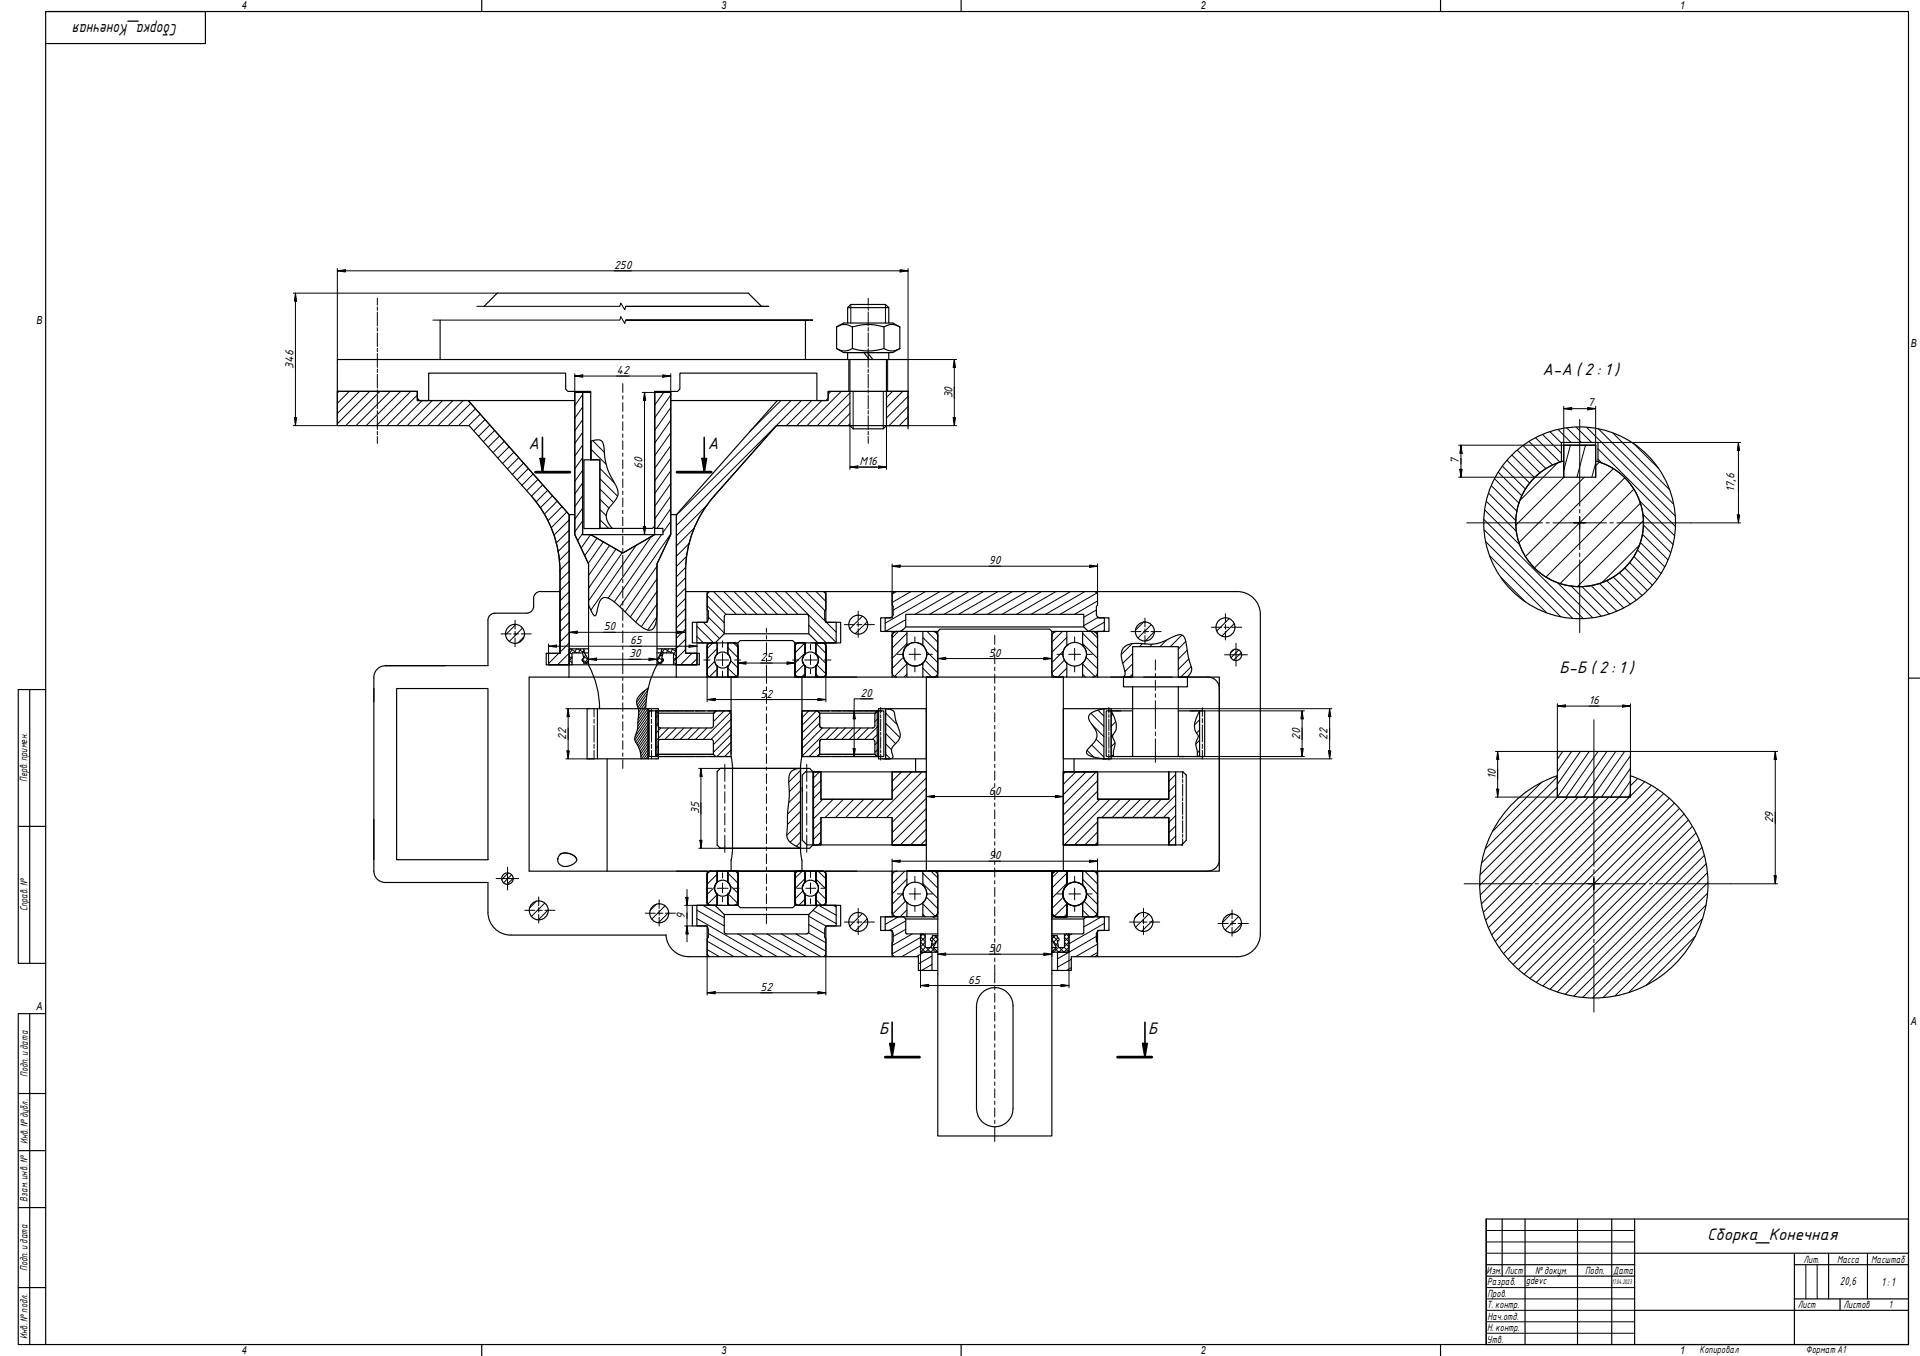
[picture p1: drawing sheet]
<svg xmlns="http://www.w3.org/2000/svg" width="841mm" height="594mm" viewBox="0 0 841 594" stroke-linecap="round" stroke-linejoin="round" font-family="sans-serif">
<defs><g id="words">
<g font-size="7">
<text x="77.7" y="10.3" transform="rotate(180 77.7 10.3)">Сборка_Конечная</text>
<text x="675.6" y="164.1">A-A (2 : 1)</text>
<text x="231.5" y="196.6">A</text>
<text x="310" y="196.6">A</text>
<text x="683.1" y="295.1">Б-Б (2 : 1)</text>
<text x="385.1" y="452.9">Б</text>
<text x="503" y="452.9">Б</text>
<text x="747.8" y="543.3">Сборка_Конечная</text>
</g>
<g font-size="4.9">
<text x="269" y="117.8">250</text>
<text x="128.6" y="161.5" transform="rotate(-90 128.6 161.5)">346</text>
<text x="270.1" y="163.9">42</text>
<text x="417.2" y="174.5" transform="rotate(-90 417.2 174.5)">30</text>
<text x="695.6" y="178.1">7</text>
<text x="376.4" y="203.7">M16</text>
<text x="639" y="203.4" transform="rotate(-90 639 203.4)">7</text>
<text x="281.4" y="205.6" transform="rotate(-90 281.4 205.6)">60</text>
<text x="759.7" y="215.6" transform="rotate(-90 759.7 215.6)">17,6</text>
<text x="433.2" y="247.2">90</text>
<text x="264.5" y="276.1">50</text>
<text x="276" y="282.2">65</text>
<text x="433.2" y="287.6">5</text>
<text x="435.7" y="287.6">0</text>
<text x="275.5" y="288">30</text>
<text x="333.2" y="289.6">25</text>
<text x="333.2" y="305.6">5</text>
<text x="335.7" y="305.6">2</text>
<text x="376.9" y="305.3">20</text>
<text x="696" y="308.5">16</text>
<text x="248" y="324" transform="rotate(-90 248 324)">22</text>
<text x="569.5" y="324" transform="rotate(-90 569.5 324)">20</text>
<text x="581.5" y="324" transform="rotate(-90 581.5 324)">22</text>
<text x="655.2" y="341.4" transform="rotate(-90 655.2 341.4)">10</text>
<text x="433.2" y="348.1">6</text>
<text x="435.7" y="348.1">0</text>
<text x="306.2" y="356.7" transform="rotate(-90 306.2 356.7)">35</text>
<text x="776.7" y="360.8" transform="rotate(-90 776.7 360.8)">29</text>
<text x="433.2" y="376.5">90</text>
<text x="300" y="402.4" transform="rotate(-90 300 402.4)">9</text>
<text x="433.2" y="417.2">5</text>
<text x="435.7" y="417.2">0</text>
<text x="424.1" y="430.9">65</text>
<text x="333.2" y="434.1">52</text>
<text x="805.9" y="563">20,6</text>
<text x="824.2" y="563.2">1: 1</text>
</g>
<g font-size="4.8">
<text x="106" y="4.1">4</text>
<text x="316" y="4.1">3</text>
<text x="526" y="4.1">2</text>
<text x="736" y="4.1">1</text>
<text x="16" y="142.1">B</text>
<text x="837" y="152.1">B</text>
<text x="16" y="442.6">A</text>
<text x="837" y="449.1">A</text>
<text x="106" y="593.1">4</text>
<text x="316" y="593.1">3</text>
<text x="526" y="593.1">2</text>
<text x="736" y="593.1">1</text>
</g>
<g font-size="4.4">
<text x="11.9" y="342.7" transform="rotate(-90 11.9 342.7)">Перв. примен.</text>
<text x="12" y="399.2" transform="rotate(-90 12 399.2)">Справ. №</text>
<text x="12.2" y="471.8" transform="rotate(-90 12.2 471.8)">Подп. идата</text>
<text x="12.2" y="501.3" transform="rotate(-90 12.2 501.3)">Инв. №дубл.</text>
<text x="12" y="526.5" transform="rotate(-90 12 526.5)">Взам. инв. №</text>
<text x="12.1" y="556.8" transform="rotate(-90 12.1 556.8)">Подп. идата</text>
<text x="790" y="553.2">Лит.</text>
<text x="804.7" y="553.1">Масса</text>
<text x="819.7" y="553.1">Масштаб</text>
<text x="651.1" y="558.1">Изм.</text>
<text x="651.4" y="563.2">Разраб.</text>
<text x="659.2" y="558.1">Лист</text>
<text x="668.4" y="562.7">gdevc</text>
<text x="672.5" y="558">№докум.</text>
<text x="694.4" y="558.2">Подп.</text>
<text x="706.6" y="558.2">Дата</text>
<text x="651.6" y="568.1">Пров.</text>
<text x="651.3" y="573.2">Т. контр.</text>
<text x="787.5" y="573.2">Лист</text>
<text x="807.5" y="573.2">Листов</text>
<text x="827.3" y="573.1">1</text>
<text x="651.5" y="578.1">Нач.отд.</text>
<text x="12.1" y="586.5" transform="rotate(-90 12.1 586.5)">Инв. №подл.</text>
<text x="651.4" y="583.2">Н. контр.</text>
<text x="651.3" y="588.2">Утв.</text>
<text x="744.5" y="592.8">Копировал</text>
<text x="791" y="592.7">Формат A1</text>
</g>
<text font-size="2.8" x="706" y="562.6">17.04.2023</text>
</g></defs>
<g fill="none" stroke="#000" stroke-width=".44">
<path d="M148.5 171.5l-.7 .7M153 171.5l-5.2 5.2M157.5 171.5l-9.7 9.6M161.9 171.5l-14.1 14.1M166.4 171.5l-15 15M170.9 171.5l-14.9 15M175.5 171.5l-15.1 15M179.9 171.5l-15 15M182.8 173.1l-13.4 13.4M184.9 175.5l-11 11M189.4 175.5l-11 11M193.9 175.5l-11 11"/>
<path d="M198.4 175.5l-11 11M202.9 175.5l-11.1 11M206.2 176.7l-9.9 9.8M208.3 179l-7.4 7.5M252 171.9l-.2 .3M255.2 172.8l-3.4 4.9M255.2 178.3l-3.4 4.9M286.8 171.9v.1M290.7 171.9l-3.9 5.6M293.8 173.1l-7 9.9M293.8 178.6l-7 10M342.1 175.5l-13.7 13.6"/>
<path d="M346.5 175.5l-50.2 50.2M351 175.5l-54.7 54.7M355.5 175.5l-11 11M360 175.5l-11 11M364 171.5l-1.2 1.2M368.5 171.5l-15 15M372.3 176.7l-9.8 9.8M372.3 172.2l-14.3 14.3M391 171.5l-2.7 2.7M395.4 171.5l-7.1 7.1M397.8 173.6l-9.5 9.5M397.8 178.1l-8.4 8.4"/>
<path d="M210.4 181.5l-5.1 5M212.5 183.8l-5 5M214.6 186.2l-5 5M216.7 188.6l-5 4.9M218.8 191l-4.9 4.9M220.9 193.3l-4.9 5M223 195.7l-4.9 5M225.1 198.1l-4.9 4.9M255.2 183.9l-3.4 4.9M255.2 189.5l-3.4 4.8M255.2 195l-3.4 4.8M258.8 196.7l6.7 6.7"/>
<path d="M259.7 193.1l5 5.1M293.8 184.1l-7 10.1M293.8 189.6l-7 10.1M293.8 195.2l-7 10M372.3 185.6l-.8 .9M372.3 181.1l-5.3 5.4M397.8 182.6l-3.9 3.9M662.3 199.4l9.8 9.9M664.6 197.2l10 10M667.1 195.2l10.1 10.1M669.8 193.5l10.3 10.2M672.7 191.8l10.6 10.7"/>
<path d="M675.7 190.3l8.3 8.3M678.9 189.1l5.1 5.1M682.5 188.2l5.6 5.6M686.3 187.5l6.4 6.3M687.9 195l-2.9 11.1M690.4 187.2l6.8 6.6M694.5 195l-3.7 14.1M695 187.2l38.8 38.8M700 196.6l33.9 34M700.2 187.9l32.8 32.9M706.5 189.7l24.9 24.9M715.7 194.5l10.7 10.6"/>
<path d="M227.2 200.5l-5 5M229.4 202.9l-5 4.9M231.5 205.3l-5 4.9M233.6 207.6l-5 5M235.6 210l-4.9 5M237.7 212.4l-4.9 5M239.9 214.8l-5.1 5.1M242 217.2l-5.3 5.3M244.1 219.6l-5.7 5.6M255.2 200.5l-3.4 4.9M255.2 206l-3.4 4.9M255.2 211.6l-3.4 4.8"/>
<path d="M255.2 217.1l-3.4 4.9M258.8 201.2l.3 .3M262.8 218.7l3.9 3.9M262.8 214.2l5.9 5.9M262.8 209.7l7.7 7.7M262.8 205.2l6.3 6.4M293.8 200.8l-7 9.9M293.8 206.3l-7 10M293.8 211.8l-7 10M293.8 217.3l-7 10.1M651.1 219.6l13.2 13.2M652.1 216.1l11.9 12"/>
<path d="M653.3 212.8l11.2 11.2M654.7 209.8l10.7 10.6M656.3 206.9l10.3 10.3M658.1 204.3l10.1 10M660.1 201.7l10 10M682.2 202.9l-16.5 16.5M685 209.1l-21 21M694 209.1l-28.6 28.6M698.9 202.9l-1.6 6.2M700 201.1l1.7 1.8M700.6 202.5l-1.7 1.6M706.7 205.3l-38.5 38.5"/>
<path d="M711.7 209.3l-39.6 39.5M715.7 214.3l-38.5 38.5M718.1 219.4l15.5 15.3M246.2 222l-6.2 6.1M248.3 224.3l-6.9 6.9M249.3 236.8l-4.8 4.8M249.3 232.3l-5.7 5.6M249.3 227.8l-6.7 6.7M255.2 222.7l-3.4 4.8M255.2 228.2l-3.4 4.8M255.2 233.7l-2.2 3.1M258.7 234.2l-4.1 5.9"/>
<path d="M261.5 235.8l-5.4 7.7M262.8 227.7l3.8 3.8M262.8 223.2l2.8 2.8M264.3 237.4l-6.6 9.4M267 239l-9.2 13.1M278.7 238.9l-19.9 28.4M285.2 235.1l-18.8 26.9M289.8 234.2l-20.8 29.6M293.8 222.9l-6 8.6M293.8 228.4l-3.4 4.9M293.8 234l-22.3 31.8M301.9 238.1l-5.6 5.6"/>
<path d="M304.1 231.4l-7.8 7.8M309.6 221.4l-13.3 13.3M650 227.6l43.5 43.4M650.1 232.1l38.8 38.8M650.4 223.4l15.3 15.3M650.8 237.3l32.9 32.9M718.2 238.8l-16.5 16.5M718.6 237.7l10.6 10.7M718.6 220.4l-35.3 35.3M719.5 234.1l11.1 11.2M719.6 225.3l13.3 13.2M719.9 230l11.9 12"/>
<path d="M719.9 228.1l-29 28.9M249.3 259.2l-4 4M249.3 254.8l-4 3.9M249.3 250.3l-4 4M249.3 245.8l-4.1 4M249.3 241.3l-4.3 4.2M269.8 240.6l-12 17.1M272.5 242.2l-14.7 21M287.8 248.1l-14 20M287.8 253.6l-11.7 16.7M287.8 259.1l-9.4 13.4M300.3 257.7l-4 4"/>
<path d="M300.3 253.1l-4 4M300.4 248.6l-4.1 4.1M300.8 243.7l-4.5 4.5M312.5 259.2l10 9.9M317 259.2l10 9.9M321.5 259.2l10 9.9M326 259.2l10 9.9M330.5 259.2l10 9.9M335 259.2l10 9.9M339.5 259.2l10 9.9M344 259.2l22.3 22.3M348.4 259.2l17.9 17.8"/>
<path d="M352.9 259.2l8.5 8.4M357.4 259.2l4.4 4.3M392.7 259.2l-1.9 1.1M399 259.2l-8.2 4.7M405.4 259.2l-14.2 8.1M411.7 259.2l-24 13.8M418.1 259.2l-17.3 9.9M424.4 259.2l-17.2 9.9M430.8 259.2l-17.3 9.9M437.1 259.2l-17.2 9.9M443.5 259.2l-17.3 9.9M449.8 259.2l-17.2 9.9"/>
<path d="M456.2 259.2l-17.3 9.9M462.5 259.2l-17.2 9.9M468.9 259.2l-17.3 9.9M475.2 259.2l-17.2 9.9M480.4 259.8l-16.1 9.3M652.5 243.5l24.9 24.9M657.5 253l10.7 10.7M682.2 255.3l15.4 15.3M688.3 256.8l13.1 13.2M693 257l11.9 12M697 256.6l11.2 11.2M700.6 255.6l10.7 10.8"/>
<path d="M703.8 254.4l10.3 10.3M706.7 252.8l10.1 10.1M709.4 250.9l9.9 10.1M711.7 248.8l9.9 9.9M713.8 246.5l10 9.9M715.7 243.8l10 10.1M717.3 241l10.3 10.2M226 273.6l-4.6 4.5M228.9 275.2l-5.8 5.8M229.6 279l-2.7 2.7M249.3 277.2l-4 4M249.3 272.7l-4 4"/>
<path d="M249.3 268.3l-4 4M249.3 263.8l-4 4M287.6 270.5l-3.8 5.4M287.8 264.6l-6.9 9.9M300.3 275.6l-4 4M300.3 271.1l-4 4M300.3 266.6l-4 4.1M300.3 262.2l-4 4M305.2 278.8l2.9 2.9M305.2 274.4l7.4 7.3M308.1 272.6l7.1 7.2M309.8 265.3l7.4 7.5"/>
<path d="M309.8 260.9l8.3 8.3M310.3 270.4l6.9 6.9M354.3 273.9l7.6 7.8M377.8 270l-5.6 5.6M379.9 272.4l-5.3 5.3M393.5 276.6l-2.7 2.8M395.6 275.8l-1.5 .8M396.7 271.5l-8.9 5.1M397.3 277.4l-6.5 6.5M404.2 279.3l6.6 6.5M406.1 276.6l4.7 4.7M465.4 276.6l-4.6 4.7"/>
<path d="M467.3 279.2l-6.5 6.6M474.2 277.5l6.6 6.5M477.9 276.6l2.9 2.9M480.3 267.2l-5.6 3.2M480.8 263.3l-10.1 5.8M481.1 270.4l-6.4 3.7M483.7 276.3l-.7 .3M483.7 272.6l-6.9 4M501 272.5l-3.6 3.6M504.4 273.6l-5.9 5.9M505.7 276.8l-4.1 4M517.7 278.3l-5.1 5"/>
<path d="M538.4 271l-5.4 5.5M540.6 273.2l-5.4 5.5M244.7 286.2l-4.4 4.5M249.3 289.5l1.3 .7M249.3 287.6l1.3 .8M249.3 285.8l1.3 .7M249.3 290.7l-.6 .5M249.3 286.2l-5.1 5M249.3 281.7l-4 4M249.8 284.3l3 1.7M250.6 287.7l-1.3 2.1M250.6 290.9l-.3 .3"/>
<path d="M250.7 284.3l-1.4 2.4M252.5 284.3l-1 1.7M253 284.3l3.1 1.7M254.4 284.3l-1 1.7M255 289.1l2 1.2M255.5 287.6l2.1 1.2M255.6 288.5l-.5 .8M255.8 284.9l-.6 1.1M256.5 286.9l-.8 1.4M257.4 288.5l-1.2 2M288.4 288.2l2.1 1.2M289.1 286.8l1 .6"/>
<path d="M289.7 285.3l1.2 .7M290.3 288.6l-1.1 1.9-.8-.5M292.9 284.3l-1.1 1.7M294.1 286l-3-1.7-3.1 5.2M294.3 284.3l2 1.2M294.7 284.3l-1 1.7M295 290.2l1.3 .7M295 288.4l1.3 .7M295 286.5l1.3 .8M296.3 284.6l-1.3 2.2M296.3 287.8l-1.3 2.2M300.3 284.6l-4.1 4"/>
<path d="M300.3 280.1l-4.1 4M303.1 286.2l-5 5M305.3 288.6l-2.7 2.6M312.2 281.7l-2.4 2.4M313.1 289.8l-3.3 3.3M314.1 293.2l-3.3 3.3M314.1 284.2l-4.3 4.4M318.8 292.7l3.8 3.7M318.8 283.8l4.5 4.3M320 289.3l3.3 3.3M321.2 281.7l2.1 1.9M352.2 291.1l-4 3.9"/>
<path d="M352.6 281.7l-4.4 4.3M352.7 295.1l-1.6 1.5M352.7 286.1l-4.5 4.4M357.4 295.3l1.3 1.3M357.4 286.3l4.4 4.4M357.4 281.8l4.4 4.4M357.8 291.2l4 4M395.7 287.9l-4.9 5M397.3 295.4l-1.3 1.2M397.3 290.9l-5.5 5.5M397.3 281.9l-6.5 6.6M404.2 292.8l3.9 3.8"/>
<path d="M405.2 289.3l5.5 5.5M405.8 285.3l5 5M465.8 285.3l-5 5M466.3 289.2l-5.5 5.5M467.3 292.7l-3.9 3.9M474.2 295.4l1.3 1.2M474.2 290.9l5.5 5.5M474.2 282l6.6 6.5M475.7 287.9l5.1 5.1M495.9 282l-4.7 4.7M496.1 295.3l-1.3 1.3M496.1 290.9l-3.4 3.3"/>
<path d="M496.1 286.4l-4.3 4.2M500.4 282l-1.3 1.3M504.8 282.2l-1.2 1.1M511 280.4l-2.9 2.9M519.4 281l-3.3 3.3M520 284.9l-3.9 3.9M520.8 288.6l-4.7 4.7M521.8 292.1l-4.6 4.5M540.6 284.5l-1.5 1.5M542.7 284.7l-3.5 3.4M543.7 285.9l-3.3 3.3M282.5 302.6l-3.6 5.2"/>
<path d="M282.9 310.4l-3.4 4.8M283 309l-3.3 4.6M283 307.5l-3.2 4.6M283.2 305.9l-3.5 5M283.4 304.1l-4 5.8M283.8 302.2l-4.7 6.7M283.8 310.5l-4.4 6.3M283.9 311.7l-4.6 6.5M283.9 313.1l-4.8 6.8M283.9 314.5l-5.6 8.1M283.9 315.9l-5.8 8.3M283.9 317.3l-5.5 7.8"/>
<path d="M283.9 318.6l-5 7.3M288.2 316.8l-.9 1.1M288.2 313.5l-.9 1M289.5 318.9l-2.2 2.3M292.9 318.9l-5.6 5.7M296.2 318.9l-5 5M299.6 318.9l-5 5M303 318.9l-5.1 5M306.3 318.9l-5 5M309.7 318.9l-5 5M313.8 311.4l-1.3 1.4M317.2 311.4l-4.7 4.7"/>
<path d="M319.9 312.1l-11.9 11.8M320.2 318.5l-7.7 7.7M320.2 315.1l-8.7 8.8M354.3 311.4l-3 3M357.6 311.4l-6.3 6.4M359 316.8l-7.7 7.8M359 313.4l-7.7 7.8M360.2 318.9l-8.9 9M363.6 318.9l-12.3 12.4M367 318.9l-5.1 5M370.3 318.9l-5 5M373.7 318.9l-5 5"/>
<path d="M377.1 318.9l-5.1 5M380.4 318.9l-5 5M384.6 311.4l-1.4 1.4M384.8 318l-6 5.9M384.8 314.6l-1.6 1.5M387.9 316.9l6.2 6.2M387.9 312.4l5 5M477.9 312.5l5.7 5.7M478.4 317.5l5.2 5.2M480.9 311.1l2.7 2.6M487.4 313l-.7 .7M488.7 316.2l-2 2"/>
<path d="M525.5 319.8l-1.4 1.4M525.5 315.3l-2.2 2.2M283.9 320l-4.6 6.6M283.9 321.4l-4.2 6M283.9 322.8l-3.9 5.5M283.9 324.2l-3.5 5M283.9 325.5l-3.3 4.8M283.9 326.9l-3.2 4.6M283.9 328.3l-2.8 4.2M283.9 329.7l-1.9 2.8M283.9 331.1l-.9 1.4M288.2 330.3l-.9 1"/>
<path d="M288.2 326.9l-.9 1M320.2 328.6l-2.8 2.8M320.2 325.2l-6.1 6.2M320.2 321.9l-7.7 7.7M350.6 337.5l-5.1 5.1M359 338.2l-2.6 2.6M359 330.3l-1.2 1.1M359 326.9l-4.5 4.5M384.7 331.4h.1M384.8 328.1l-1.6 1.5M384.8 324.7l-1.6 1.5M384.8 321.3l-2.7 2.6"/>
<path d="M387.9 330.4l2.1 1.9M387.9 325.9l2.6 2.6M387.9 321.3l4.4 4.5M394.9 338.2l-4.1 4.1M399.4 338.2l-8.6 8.6M403.9 338.2l-20 20M466.7 338.2l-.9 .9M471.2 338.2l-5.4 5.4M475.7 338.2l-9.9 9.9M476.2 328.8l2.8 2.8M478.3 326.4l5.3 5.3M480.1 323.8l3.5 3.4"/>
<path d="M480.2 338.2l-14.4 14.4M487.7 330.6l-.7 .8M487.7 321.7l-1 1M488.4 325.5l-1.7 1.6M515 339.3l-3.1 3.1M525.5 328.8l-1 1M525.5 324.3l-1.7 1.7M684.5 329.2l-2.3 3.4M688.4 329.2l-6.2 8.9M692.3 329.2l-10.1 14.4M696.2 329.2l-14 20M700 329.2l-14 20"/>
<path d="M703.9 329.2l-14 20M707.8 329.2l-14.1 20M711.6 329.2l-14 20M714.2 331.1l-12.7 18.1M714.2 336.6l-8.8 12.6M350.6 342l-4.8 4.9M350.6 360l-5.9 5.9M350.6 351l-5.7 5.7M350.6 355.4l-5.7 5.8M350.6 346.5l-5.2 5.2M359.6 346.5l-3.2 3.2M359.6 342l-3.2 3.2"/>
<path d="M360.4 350.2l-4 4M364.9 350.2l-8.5 8.5M369.4 350.2l-8 8M374 350.2l-8 8M378.4 350.2l-8 8M382.9 350.2l-8 8M387.4 350.2l-8 8M405.8 349.7l-15 15.1M405.8 345.3l-15 15M405.8 340.8l-17.4 17.4M405.8 358.7l-11.5 11.5M405.8 354.2l-15 15"/>
<path d="M480.8 346.6l-15 15M480.8 342.1l-15 15M481.7 350.2l-15.9 15.9M486.2 350.2l-20 20M490.7 350.2l-8 8M495.2 350.2l-8 8M499.6 350.2l-8 8M504.1 350.2l-8 8M508.6 350.2l-8 8M515 352.8l-5.4 5.4M515 343.8l-3.1 3.1M515 357.3l-3.1 3"/>
<path d="M515 348.3l-9.9 9.9M675.1 342.9l-21.2 21.3M682.2 340.3l-31.6 31.7M682.2 344.8l-33.1 33.1M682.3 349.2l-33.9 33.9M686.8 349.2l-38.6 38.6M691.3 349.2l-42.8 42.8M695.8 349.2l-46.8 46.8M700.2 349.2l-50.4 50.4M704.7 349.2l-54 53.9M713.7 349.2l-60.2 60.3M714.2 342.2l-5 7-57.2 57.2"/>
<path d="M714.2 347.8l-1 1.4M717.4 341.1l-3.2 3.2M720.4 342.5l-6.2 6.3M723.3 344.1l-68.3 68.3M726.1 345.8l-69.4 69.4M728.7 347.7l-70.1 70M731.2 349.7l-70.5 70.5M733.5 351.8l-70.7 70.8M735.6 354.2l-70.4 70.5M737.7 356.7l-70.1 70.1M739.6 359.3l-69.4 69.4M350.6 369l-1.7 1.7"/>
<path d="M350.6 364.5l-4.5 4.5M359.6 369l-1.2 1.2M359.6 364.5l-3.2 3.2M359.6 360l-3.2 3.2M405.8 367.7l-2.5 2.5M405.8 363.3l-7 6.9M480.8 369l-1.2 1.2M480.8 364.5l-5.6 5.7M480.8 360.1l-10.1 10.1M515 366.2l-3.1 3.1M515 361.8l-3.1 3M741.3 362l-68.3 68.4"/>
<path d="M742.9 365l-67 66.9M744.3 368l-65.3 65.4M745.6 371.3l-63.4 63.3M746.6 374.7l-60.9 60.9M747.3 378.4l-57.9 58M222.6 382.5l-2.8 2.8M224.1 383.3l-3.5 3.5M224.8 384.8l-2.6 2.6M235 394.8l-3.1 3.1M238.6 395.6l-5.8 5.9M240.2 398.6l-4.4 4.4M287.5 396.1l-2.8 2.8"/>
<path d="M291.3 396.8l-5.8 5.9M292.9 399.8l-4.5 4.5M305.2 398.8l12 6.9M307.9 396.7l9.3 5.4M310.9 381.7l-1 1.1M313.1 388.6l-3.3 3.3M314.1 396.5l-.2 .2M314.1 392l-4 4M314.1 383l-4.3 4.4M318.8 396l.7 .7M318.8 382.5l4.5 4.4M319 391.6l4.1 4.1"/>
<path d="M319.7 387.9l3.6 3.5M351.4 381.7l-3.2 3.1M351.7 390.3l-3.5 3.5M352.7 393.9l-2.8 2.8M352.7 384.9l-4.5 4.4M356.1 398.8l10.2 5.9M357.4 394.1l2.5 2.6M357.4 385.1l4.4 4.4M358.2 390.4l3.6 3.6M358.4 381.7l3.4 3.3M358.7 396.7l7.6 4.3M365.1 396.7l1.2 .7"/>
<path d="M395.6 391.3l-4.8 4.9M396.3 381.7l-5.5 5.5M396.7 394.8l-5.7 5.7M397.3 398.6l-3 3.1M397.3 385.2l-6.5 6.5M404.2 396l5.4 5.4M404.2 387.1l6.6 6.5M404.2 382.6l6.6 6.5M405.8 393l5 5.1M407.8 381.7l3 2.9M463.7 381.7l-2.9 2.9M465.8 393l-5 5.1"/>
<path d="M467.3 396l-5.5 5.4M467.3 387l-6.5 6.5M467.3 382.6l-6.5 6.4M474.2 398.7l3 3M474.2 385.2l6.6 6.6M474.8 394.8l5.8 5.7M475.2 381.7l5.6 5.6M475.9 391.4l4.9 4.8M747.3 396.5l-39.8 39.8M747.9 382.4l-54.5 54.5M748 391.3l-45.8 45.7M748.1 386.6l-50.5 50.6"/>
<path d="M305.2 402.4l29 16.7M309.8 416l5.4 3.1M309.8 412.3l11.7 6.8M310.3 409l17.6 10.1M323.2 409.2l17.4 9.9M329.6 409.2l17.3 9.9M335.9 409.2l17.4 9.9M342.3 409.2l17.3 9.9M348.6 409.2l13.2 7.5M354.1 408.7l7.7 4.3M354.3 405l7 4.1M354.3 401.4l7.7 4.5"/>
<path d="M377.8 400.2l-5.6 5.6M379.9 402.6l-5.3 5.3M393.5 401.7l-5.8 3.3M396.7 407.1l-5.5 3.2M396.7 403.5l-7.2 4.1M399.6 409.2l-8.8 5M403.2 414.4l-8.2 4.7M403.2 410.7l-12.4 7.2M403.2 415l2.2 2.2 2-2.1M403.2 412.7l2.1 2.1M403.2 410.5l2.1 2M404.2 409.2l1.1 1"/>
<path d="M404.2 400.5l1.1 1.2M404.4 409.2l-1.2 1.1M404.8 417.2l-3.5 1.9M405.3 412.8l-2.1 2M405.3 410.6l-2.1 2M405.3 415l-1.9 2M405.7 415.1l2 2.1 1.5-1.6M407.8 415.1l2.1 2.1 .5-.5M408.1 410.8l2 2M408.2 413.2l1.1 1M408.2 418.8l-5.9 3.5M409.4 409.9l.9 .9"/>
<path d="M410 410.3l-1.9 2M410.4 412.2l-2.5 2.5M461.1 416.7l.5 .5M461.1 412.3l2.5 2.5M461.5 410.4l1.9 1.9M462 409.9l-.7 .7M463.3 413.2l-1.1 1M463.4 410.8l-1.9 2M463.7 415l-2.2 2.2M465.8 415.1l-2 2.1-1.5-1.6M466.2 415l1.9 2M466.3 412.8l1.9 2.1-2.2 2.3-1.9-2.1"/>
<path d="M466.3 410.6l1.9 2.1-1.9 2M467 409.2l1.2 1.2M467.3 409.2l-1 1M467.3 400.5l-1.2 1.2M468.2 410.4l-1.9 2.1M469.5 409.2l-1.3 .7M476.1 401.7l-.8 .4M480.3 410.2l-17.1 9.9M480.8 417.3l-3.3 1.8M480.8 413.6l-9.6 5.5M482.4 401.7l-7.7 4.4M483.7 404.5l-15.5 9"/>
<path d="M499 400.2l-1.9 1.9M503.2 400.5l-5.8 5.7M505 403.2l-4.9 4.8M539.2 400.5l-3.6 3.6M542.5 401.5l-5.9 6M543.8 404.8l-3.9 3.9M742.5 410.2l-21.3 21.4M745.7 402.5l-32.3 32.3M408.2 422.5l-4.5 2.7M469.3 424l-2.1 1.2M469.3 420.3l-6.1 3.4"/>
</g>
<g fill="none" stroke="#000" stroke-width=".51">
<path d="M212 134.2l5.8-5.8h110l5.8 5.8M147.8 157.5h250v14h-35v3l-1 1h-4v-12h-60v7l-1 1h-10v59l-1 1-30 .1v-30.1h3v-30h-10l-1-1v-7h-60v12h-4l-1-1v-3h-35zM192.8 140.2v17.3M352.8 140.2v17.3M366.5 143.2a6.1 6.1 0 0 1 6.9 0 22.7 22.7 0 0 1 13.8 0 6.1 6.1 0 0 1 6.9 0M366.5 152.7a6.1 6.1 0 0 0 6.9 0 22.7 22.7 0 0 0 13.8 0 6.1 6.1 0 0 0 6.9 0M366.5 152.7l3 1.8h21.6l3-1.8M366.5 143.2l3-1.7h21.6l3 1.7M366.5 143.2v9.5M373.4 143.2v9.5M387.2 143.2v9.5M394.1 143.2v9.5"/>
<path d="M205.1 175.5h46.7M255.2 171.9h3.6M293.8 175.5h46.7M684 193.8h16l-.1 8.4a28 28 0 0 1 14.8 43.1 28 28 0 0 1-45.5 0 28 28 0 0 1 14.7-43.1zM232.7 217.3l-27.2-30.8h-57.7v-15h35v4h22.3l44.2 50v65.7h-9v-5h5v-35.8a50 50 0 0 0-12.5-33.1M312.9 217.3l27.2-30.8h57.7v-15h-35v4h-22.3l-44.2 50v65.7h9v-5h-5v-35.8a50 50 0 0 1 12.5-33.1M698.9 202v-7h-13.9v7a28 28 0 0 0-16 43 28 28 0 0 0 45.9 0 28 28 0 0 0-16-43M249.3 225.5h2.5M258.8 234.2h28M293.8 225.5h2.5M236.7 259.2h8.6v27h-6v5h10.4M236.8 259.1l-1.4 .3-1.3 1.4-.4 5.5-.6 1.2-1 .8-1.3 .3-14.7 .1-1.7 1.1-.7 1.9"/>
<path d="M309.8 259.2v13.4h-6.5v9.1h6.5v14.9M310.8 259.2h-10.5v27h6v5h-10.4M360.7 259.2h31M361.8 259.2v13.4h6.4v9.1h-6.4v14.9M390.8 259.2v11.5h-5v5.9h5v20M479.7 259.2h62.4M213.7 271.6v20M308.7 272.6h-3.5v9.1h8l4-4v-7.5l.3-.8 .7-.3 35.5 .1 .6 .9v7.6l4 4h8v-9.1h-3.5M317.2 277.7h37.1M362.9 272.7l-.8-.2-.8-1v-3.7l.5-.6v-7.1l-1.1-.9h-49.9l-1 .9v7.1l.5 .6-.1 3.7-.7 1-.9 .2M390.8 260.1l.9-.9h88l1.1 .9v5l-.5 .8v3.6l1.1 1.1 2.3 .1v5.9h-6.9l-2.1-1.9v-5.6h-78v5.6l-1.9 1.9h-7.1v-5.9l2.4-.1 1.1-1.1v-3.7l-.4-.7zM392.7 276.6h4.6v6.2a5.2 5.2 0 0 0 0 7.7v6.1h-37.1"/>
<path d="M392.8 276.6l-1.4 .6-.6 1.4M396.7 274.7h78M397.3 276.6h6.9M408.7 276.6h-4.5v6.2M408.7 276.6h2.1M408.8 276.6l1.4 .6 .6 1.4M410.8 278.7v15.9l-.6 1.5-1.5 .5h-4.5v-6.1M460.8 276.6h6.5v6.2a5.2 5.2 0 0 0 0 7.7v6.1h-4.6M460.8 278.7v15.9l.5 1.5 1.5 .5M462.8 276.6l-1.5 .6-.5 1.4M467.3 276.6h6.9M480.8 278.6l-.3-1-1.2-.9-5.1-.1v6.2a5.2 5.2 0 0 1 0 7.7v6.1h4.5"/>
<path d="M480.8 270.7h5v5.9h-5v20M552.1 269.1v140a10 10 0 0 1-10 10h-61.3v-11.5h5v-5.9h-5v-20h53.3v-85.1h-18M249.2 291.2v5.4M249.3 284.7l.4-.4h6l.3 1.7 1.8 3.2-.9 1.3h-1.2v-.7a.7 .7 0 0 1-.7-.6 .7 .7 0 0 1 .7-.7l-.5-2.5h-4.2M249.3 284.6v6.2l.4 .4M250.6 286.4v4.8h-.9M250.6 291.2h7.2M250.9 286l-.4 .4M255.7 284.3h2.1M256 286h1.8M256.9 290.5h.9M257.7 291.3a40 40 0 0 1 4.9 19.2"/>
<path d="M257.8 291.2v-44.1l-6-12.9v-62.3h3.4v62.3h3.6l14 8.1 14-8.1v-62.3h7v62.3l-6 12.9v44.1M260.2 296.6h-28.4v85.1h78v15h-6.5v9h6.5v13.4h-8M287.8 291.2h7.2M287.8 286h1.8M287.8 290.5h.9M287.8 284.3h2.1M287.8 291.3a40 40 0 0 0-4.9 19.1l4.5 .1M294.6 286h-4.2l-.5 2.5a.73 .73 0 0 1 .7 .7 .73 .73 0 0 1-.7 .7v.6h-1.2M294.7 286l.4 .4M295 286.4v4.8h.9M296.2 291.2v5.4M296.3 284.7l-.4-.4h-6l-.3 1.7-1.8 3.2 .9 1.3"/>
<path d="M296.3 284.6v6.2l-.4 .4M309.8 295.2l.2 .8 1.2 .6M311.2 281.7l-.8 .2-.6 1.2M311.3 281.7h2.8v4.8M314.1 291.8v4.8h-28.7M314.1 296.6h4.7M314.1 281.7h4.7M314.2 286.6a3.5 3.5 0 0 1 4.7 0M314.2 286.6a3.5 3.5 0 0 0-.2 5 3.5 3.5 0 0 0 5.1 0 3.5 3.5 0 0 0-.2-5M318.8 291.9l.1 .1M318.8 291.8v4.8h3.4l.7-.6 .3-.8M318.9 286.4l-.1 .1"/>
<path d="M321.7 281.7l.9 .2 .6 1.3 .1 12M321.8 281.7h-3v4.8M321.8 281.7h1.5M348.2 281.7h1.6M349.7 281.7l-.9 .2-.6 1.2v12.1M349.8 281.7h2.9v4.8M352.6 286.6a3.5 3.5 0 0 0 0 5.2M352.7 291.8v4.8h-3.4l-.8-.6-.3-.8M352.7 296.6h4.7M352.7 281.7h4.7M357.4 291.8v4.8h2.8M361.8 283.2l-.3-.9-.8-.6h-3.3v4.9a3.5 3.5 0 0 1 0 5.2"/>
<path d="M361.8 295.2l-.7 1.2-.8 .2M390.8 294.6l.6 1.5 1.4 .5M397.3 296.6h6.9M403.7 290.9l.6 .4M404.2 282.8a5.2 5.2 0 0 0-7.1 .2 5.2 5.2 0 0 0 0 7.2 5.2 5.2 0 0 0 7.1 .3M404.2 282.8a5.2 5.2 0 0 1 0 7.7M404.3 282l-.6 .3M467.3 296.6h6.9M478.7 296.6h17.4M480.8 294.6l-.6 1.5-1.4 .5M163.8 301.7v75M173.7 301.7h40v75h-40z"/>
<path d="M258.2 310.5h4.5M287.3 311.4l.9 1.1v5.5M287.4 311.4h11.9M288.2 312.5h24.3M288.3 317.9l.3 .7 .7 .3M299.7 311.4h4.1M304.6 311.4h4.3M310.1 311.4h3.4M312.5 317.9l-.3 .7-.7 .3h-22.3M312.5 318v-5.5l1-1.1h5.8l.9 1.1v18M319.3 311.4h.9M351.3 311.4h6.7l1 1.1v5.5"/>
<path d="M351.3 312.5v18M359 311.4h4.3M359 312.5h24.2M359 317.9l.3 .7 .7 .3M364.4 311.4h4.2M369.2 311.4h4.1M373.5 311.4h10.7l-.7 .7M383.2 317.9l-.3 .7-.7 .3h-22.2M386.1 311.4h-1.9l-1 1.1v5.5M386.7 310.5h19.1v22h-19.1M484.8 310.5h-19v22h19M485.5 311.4h10.6v20h-10.6"/>
<path d="M526.9 311.4h-10.8v20h10.8M258.2 332.5h29.2M265.9 332.5v49.2M287.4 331.4h12.1M288.2 325v5.5M289.2 323.9l22.7 .1 .6 1v5.5l1 .9h6.7v-34.8h3.1v-14.9l.9-1.1h23.1l.9 1.1v14.9h3.1v34.8M289.3 323.9l-.7 .3-.3 .7M299.8 331.4h4.2M304.8 331.4h4.3M310.3 331.4h3.2M315.4 336.6h6.4M320.3 331.5l.6 5.2"/>
<path d="M351.3 331.5l-.7 5.2M356.5 338.2h3.1v12h31.2v-12h15v-41.6h5v-20l.9-1h48l1.1 1v20h5v41.6h15v12h31.1v-12h-31.1M359 330.5h24.2M359.2 331.4h4.3M359.6 338.2h31.2M360 323.9l22.6 .1 .6 1v5.5l1 .9h1.9M360 323.9l-.7 .3-.3 .8v5.5l-1 .9h-6.7M364.5 331.4h4.2M369.4 331.4h4M373.6 331.4h10.6M351.4 345v1.7M662.3 352.3a50.1 50.1 0 0 1 19.9-12.5v9.4h32v-9.4a50 50 0 0 1 28.5 70.3 50 50 0 0 1-73.7 17.7 50 50 0 0 1-6.7-75.5z"/>
<path d="M245.2 374.4a5.2 5.2 0 0 1 7.4 2.3M315.1 371.6l5.8 .1-.7 5.1v4.9h3.1v15l.9 1h23.1l.9-1v-15h3.1v-4.8l-.7-5.2-.8-.1M353.5 370.2h6.1v-12h31.2v12h15v11.5h5v116h50v-116h5v-11.5h15v-12h31.1v12h6.1M359.6 370.2h31.2M480.8 370.2h31.1M213.7 399.7a10 10 0 0 0 10.1 10l67.9-.1a10 10 0 0 0 10 9.5M213.7 386.6v13M309.8 381.7h4.3l.1 4.8a3.5 3.5 0 0 0 0 5.2M309.8 395.2l.2 .8 1.2 .7M311.2 381.7l-.8 .3-.6 1.2v11.9M314.1 391.8v4.9h-2.8M314.1 381.7h4.7"/>
<path d="M314.1 396.7h4.7M318.8 391.8v4.9h3M318.9 391.8a3.4 3.4 0 0 0-.1-5.2v-4.9h3l.8 .3 .6 1.2 .1 11.9M321.8 396.7h1.5M323.2 395.2l-.6 1.2-.9 .3M348.2 395.2l.3 .8 1.2 .7M348.2 396.7h1.6M352.6 386.5a3.5 3.5 0 0 0 0 5.2M352.7 391.8v4.9h-2.9M352.7 386.6v-4.9l-3.9 .3-.6 1.2v11.9M352.7 381.7h4.7M352.7 396.7h4.7"/>
<path d="M357.4 391.8v4.9l3.3-.1 .8-.6 .3-.8M360.2 381.7h-2.8v4.8a3.5 3.5 0 0 1 0 5.3M360.2 381.7h1.6M360.3 381.7l1.2 .6 .3 .9M361.8 381.7h29v20h-5v5.9h5v11.5M361.8 381.7v15h6.4v9h-6.4v13.4h29M390.8 381.7h6.5v6.1M390.8 383.6v16M390.8 399.7l.6 1.4 1.4 .6M392.8 381.7l-1.4 .6-.6 1.4M397.3 395.5v6.2h-4.6M397.3 381.7h6.9"/>
<path d="M397.3 395.5h.1M397.3 387.8h.1M397.3 387.8a5.2 5.2 0 0 0 0 7.7M404.2 387.8a5.2 5.2 0 0 1 0 7.7v6.2h4.5M410.8 399.7l-.6 1.4-1.4 .6M410.8 383.7l-.3-1-1.2-1h-5.1v6.1M460.8 399.7l.5 1.4 1.5 .6M462.7 381.7h4.6v6.1M462.8 381.7l-1.5 .6-.5 1.4M467.3 387.8a5.2 5.2 0 0 0 0 7.7v6.2h-6.5M467.3 381.7h6.9M474.2 387.8a5.2 5.2 0 0 1 0 7.7v6.2l5.1-.1 1.2-.9 .3-1"/>
<path d="M478.7 381.7h-4.5v6.1M478.7 381.7h2.1M478.8 381.7l1.4 .6 .6 1.4M480.8 383.6v16M308.7 405.7h-3.5v-9h8l4 4v7.5l.3 .7 .8 .3 35.4-.1 .6-1v-7.4l4-4h8v9h-3.5M309.8 419.1h1M317.2 400.7h37.1M360.7 419.1h1.1M362.9 405.6l-.8 .2-.8 1v3.7l.5 .6v7.1l-1.1 .9h-49.9l-1-.9v-7.1l.5-.6-.1-3.7-.7-1-.9-.2M390.8 413.1v5.1l.9 .9h10.6v6.1h8.5M390.8 419.1h.9M396.7 408.6l.5 .5"/>
<path d="M396.7 408.7v-6.1l-1-.9h-8v5.9l2.4 .1 1 .7 .2 3.6-.5 1.1M396.7 402.6h14.1M397.3 409.2h5.9v8h5v8M397.3 401.7h6.9M403.2 416.8l.4 .4h7.2M403.2 409.2h.5M403.6 409.2l-.4 .4v7.1M403.7 409.2h1.6l.2 5.9h2.3l.6-2.8a.79 .79 0 0 1-.9-.7 .79 .79 0 0 1 .8-.8l.1-.9h1.4l1 1.7-2.1 3.5 2 1.9M405.3 409.2h5.5M408.7 401.7h2.1M408.7 415.1h2.1M409.8 409.9h1"/>
<path d="M410.7 417l-.1 .2M460.8 409.2h5.5M460.8 402.6h13.9M460.8 415.1h1.9M460.8 409.9h1M463.1 410.8a.79 .79 0 0 1 .8 .7 .79 .79 0 0 1-.8 .8M463.2 410.8v-.9h-1.4l-1 1.7 1.9 3.5-1.9 2.1h7.1l.3-.4M467.3 401.7h6.9M467.8 409.2l.4 .4v7.1M467.9 409.2h-1.6l-.2 5.9h-2.4l-.5-2.8M467.9 409.2h.3M474.7 408.7v-6.1l1-.9h8v5.9l-2.3 .1-.9 .7-.2 3.6 .4 1.1"/>
<path d="M474.7 408.6l-.4 .6h-6.1v8h-5v8M479.7 419.1h1.1M480.7 413.1l.1 5.1-1.1 .9h-10.4v6.1h-8.5M430.1 435a8 8 0 0 1 8.7-1.7 8 8 0 0 1 4.9 7.4v45a8 8 0 0 1-8 8 8 8 0 0 1-8-8v-45a8.3 8.3 0 0 1 2.4-5.7z"/>
<circle cx="691.9" cy="229" r="42"/>
<circle cx="225.6" cy="277.7" r="4.2"/>
<circle cx="376" cy="273.7" r="4.2"/>
<circle cx="501.5" cy="276.7" r="4.2"/>
<circle cx="536.8" cy="274.8" r="4.2"/>
<circle cx="400.8" cy="286.6" r="5.2"/>
<circle cx="236" cy="398.8" r="4.2"/>
<circle cx="400.8" cy="391.7" r="5.2"/>
<circle cx="288.8" cy="400.1" r="4.2"/>
<circle cx="376" cy="403.9" r="4.2"/>
<circle cx="500.9" cy="403.9" r="4.2"/>
<circle cx="539.7" cy="404.6" r="4.2"/>
</g>
<g fill="#000">
<circle cx="397.3" cy="282.8" r=".25"/>
<circle cx="397.3" cy="290.5" r=".25"/>
<circle cx="384.2" cy="311.4" r=".25"/>
<circle cx="384.2" cy="331.4" r=".25"/>
</g>
<path d="M208.9 134.2h62.6l.4-1.4 1.8 2.9 .4-1.5h62.6h-62.6M189.6 140.2h81.9l.4-1.5 1.8 3 .4-1.5h81.9h-81.9" fill="none" stroke="#000" stroke-width=".44"/>
<path d="M234.6 206.9h15M296.5 206.9h15M387.8 463.1h15M489.5 463.1h15" fill="none" stroke="#000" stroke-width="1.2"/>
<path d="M237.6 191.6v15.3M308.5 191.6v15.3M236.6 200.9h2l-1 6zM307.5 200.9h2l-1 6zM389.8 457.2h2l-1 5.9zM390.8 447.8v15.3M500.5 457.2h2l-1 5.9zM501.5 447.8v15.3" fill="none" stroke="#000" stroke-width=".7"/>
<g fill="#000">
<path d="M236.6 200.9h2l-1 6z" fill-rule="evenodd"/>
<path d="M307.5 200.9h2l-1 6z" fill-rule="evenodd"/>
<path d="M389.8 457.2h2l-1 5.9z" fill-rule="evenodd"/>
<path d="M500.5 457.2h2l-1 5.9z" fill-rule="evenodd"/>
</g>
<g fill="none" stroke="#000" stroke-width=".51">
<path d="M651 534.1h185v55h-185zM658 534.1v25M668 534.1v55M691 534.1v55M706 534.1v55M716 534.1v55M651 554.1h65M651 559.1h65M716 549.1h120M786 554.1h50M786 549.1v40M801 549.1v20"/>
<path d="M818 549.1v20M716 574.1h120M786 569.1h50M806 569.1v5"/>
</g>
<path d="M651 539.1h65M651 544.1h65M651 549.1h65M791 554.1v15M796 554.1v15M651 564.1h65M651 569.1h65M651 574.1h65M651 579.1h65M651 584.1h65" fill="none" stroke="#000" stroke-width=".44"/>
<path d="M20 5.1h816v584h-816zM211 .1v5M421 .1v5M631 .1v5M836 297.1h5M211 589.1v5M421 589.1v5M631 589.1v5" fill="none" stroke="#000" stroke-width=".51"/>
<g fill="none" stroke="#000" stroke-width=".44">
<path d="M165.3 130.7v3M165.3 134.5v1.5M165.3 136.8v6M380.3 130.7v3M380.3 134.5v1.5M380.3 136.8v6M165.3 143.5v1.6M165.3 145.8v6.1M165.3 152.6v1.5M165.3 154.9v6M380.3 143.5v1.6M380.3 145.8v6.1"/>
<path d="M380.3 152.6v1.5M380.3 154.9v6M165.3 161.7v1.5M165.3 164v6M165.3 170.8v1.5M165.3 173.1v6M165.3 179.9v1.5M380.3 161.7v1.5M380.3 164v6M380.3 170.8v1.5M380.3 173.1v6M380.3 179.9v1.5"/>
<path d="M165.3 182.2v6M165.3 188.9v1.6M165.3 191.2v3.1M380.3 182.2v6M380.3 188.9v1.6M380.3 191.2v3.1M219.5 277.7h4.4M225 277.7h2.2M225.6 271.8v3.8M225.6 276.6v1.9M225.6 279.4v3.9M228.3 277.7h4.4"/>
<path d="M369.8 273.7h4.4M375.3 273.7h2.2M375.9 267.8v3.8M375.9 272.5v2M375.9 275.4v3.8M378.7 273.7h4.3M400.7 279v2.5M470.7 279v2.5M495.4 276.7h4.4M500.9 276.7h2.2M501.5 270.8v3.8M501.5 275.6v1.9"/>
<path d="M501.5 278.5v3.8M504.2 276.7h4.4M530.7 274.8h4.4M536.2 274.8h2.2M536.8 268.9v3.8M536.8 273.7v1.9M536.8 276.6v3.8M539.5 274.8h4.4M308.3 289.2h2.7M313.8 289.2h5.4M316.5 280.8v2.8M316.5 286.4v5.2"/>
<path d="M316.5 294v2.5M321.8 289.2h2.7M347.2 289.2h2.6M352.4 289.2h5.6M355 282.4v2.2M355 286.9v4.3M355 293.2v2M361 289.2h3M393.1 286.7h2.5M398.2 286.7h5.1M400.7 284.1v5.1M400.7 291.8v2.6"/>
<path d="M405.9 286.7h2.5M463 286.7h2.6M468.2 286.7h5.1M470.7 284.1v5.1M470.7 291.8v2.6M475.9 286.7h2.5M260.2 310.5v3.6M260.2 315.1v1.8M260.2 317.8v7.4M285.4 310.5v3.6M285.4 315.1v1.8M285.4 317.8v7.4"/>
<path d="M385.8 309.9v2.6M385.8 313.2v1.2M385.8 315.1v5.1M485.7 309.9v2.6M485.7 313.1v1.3M485.7 315.1v5M526.7 310.1v3.8M526.7 314.8v1.8M526.7 317.6v7.4M260.2 326v1.9M260.2 328.8v3.7M285.4 326v1.9"/>
<path d="M285.4 328.8v3.7M385.8 320.8v1.3M385.8 322.7v5.2M385.8 328.5v1.3M385.8 330.4v2.6M485.7 320.8v1.3M485.7 322.7v5.2M485.7 328.5v1.3M485.7 330.4v2.6M518 338.2v2.6M526.7 326v1.9M526.7 328.8v3.7"/>
<path d="M518 341.5v1.3M518 343.5v5.3M518 349.5v1.3M518 351.5v5.3M518 357.5v1.3M518 359.5v5.3M518 365.5v1.3M518 367.5v2.7M229.9 398.8h4.4M235.3 398.8h2.3M236 392.9v3.8M236 397.7v1.9"/>
<path d="M238.7 398.8h4.4M288.7 394.2v3.8M288.7 398.9v2M309.4 389.2h2.3M314.1 389.2h4.8M316.5 382.4v2.3M316.5 386.9v4.2M316.5 393.2v1.9M321.3 389.2h2.5M349 389.2h2M353 389.2h4.3M355 382.1v2.4"/>
<path d="M355 386.8v4.6M355 393.7v2.3M359.6 389.2h2.3M375.9 398v3.8M393.1 391.6h2.5M398.2 391.6h5.1M400.7 384v2.6M400.7 389.1v5.1M400.7 396.8v2.5M405.9 391.6h2.5M463 391.6h2.6M468.2 391.6h5.1"/>
<path d="M470.7 384v2.6M470.7 389.1v5.1M470.7 396.8v2.5M475.9 391.6h2.5M500.9 398v3.8M539.7 398.6v3.8M236 400.6v3.8M282.6 400.1h4.4M288.2 400.1h2.2M288.7 401.9v3.8M291.5 400.1h4.3M369.8 404h4.4"/>
<path d="M375.3 404h2.2M375.9 402.8v1.9M375.9 405.7v3.8M378.7 404h4.3M494.7 404h4.5M500.3 404h2.2M500.9 402.8v1.9M500.9 405.7v3.8M503.6 404h4.4M533.5 404.6h4.5M539.1 404.6h2.2M539.7 403.5v1.9"/>
<path d="M539.7 406.3v3.8M542.4 404.6h4.4"/>
</g>
<g fill="none" stroke="#000" stroke-width=".51">
<path d="M20 5.1h70v14h-70M371.3 134.8h18M371.3 141.5v-6.7l1.4-1.4h15.2l1.4 1.4v6.7M371.3 157.5v-3h18v3M372.3 157.5v29M378.4 154.5l2.4 3M379.9 154.5l2.4 3M388.3 157.5v29M286.8 171.9v59.6h3.6v2.7h-3.6l-14 8.1-14-8.1h-3.6v-62.3h-3.4v62.3l6 12.9v17.9l1.9 4 .8 .8 .5-.4 .7-2.9a5.3 5.3 0 0 1 2.9-4.7 10.7 10.7 0 0 1 7.1 4.2l3.2 3.1a27.9 27.9 0 0 0 8.2 6.7 2.75 2.75 0 0 0 4-2.3l.7-4.6v-21.8l6-12.9v-62.3h-3.5M388.3 171.5h9.5v16.4M147.8 186.5v-15h35v4h22.3l44.2 50 .1 65.7h-9.1M258.8 193.3l1.2-.4a3.1 3.1 0 0 1 3.3 .2 3.1 3.1 0 0 1 1.3 3.1 28.8 28.8 0 0 0 5.2 16.6 5.4 5.4 0 0 1-.8 7.1 8.3 8.3 0 0 0-3.4 6.6l.5 1.8 2.1 3.2h-5.4v-30h-4z"/>
<path d="M258.8 193.3v8.2v-8.2M372.3 186.5h-32.2l-27.2 30.8M372.3 186.5l1.4 1.4h13.2l1.4-1.4M388.3 186.5h9.5M232.8 217.3a50 50 0 0 1 12.5 33.2v35.7M258.8 201.5h4v30.1M312.8 217.3a50 50 0 0 0-12.5 33.1v35.8h5v5h-9M685 202v7.1M698.9 202v7.1v-14.1h-13.9v14.1h13.9M296.3 225.5l-.1 65.7M542.1 259.2a10 10 0 0 1 10 10M392.8 276.6l-1.4 .6-.6 1.4"/>
<path d="M408.8 276.6l1.4 .6 .6 1.4M462.8 276.6l-1.5 .6-.5 1.4M478.8 276.6l1.4 .6 .6 1.4M168.8 291.7a5 5 0 0 0-5 5v10.7M195.1 291.6h-26.3h44.9M257.8 291.2h30M260.2 296.6h25.2M309.8 295.2l.2 .8 1.2 .6M311.2 281.7l-.8 .2-.6 1.2v12.1M311.3 281.7h2.8l.1 4.9a3.5 3.5 0 0 0 0 5.2M314.1 291.8v4.8h-2.8M314.1 296.6h43.3"/>
<path d="M318.8 291.8v4.8h3.4l.7-.6 .3-.8M318.9 291.8a3.5 3.5 0 0 0 0-5.2l-.1-4.9h3l.8 .2 .6 1.3 .1 12M348.2 295.2l.3 .8 1.2 .6M348.2 281.7v14.9M352.7 281.7h-3.4l-.8 .6-.3 .8M352.7 281.7v4.8v-4.8M352.7 291.8v4.8M355.3 281.7h11M357.4 291.8v4.8h3.3l.8-.6 .3-.8M357.4 281.7h2.8h-2.8v4.8zM360.3 281.7l.8 .2 .7 1.3M361.8 283.2v12v-12"/>
<path d="M361.8 296.6h13.5M397.3 290.5h.1M404.2 290.5h.1M405.8 296.6h60M467.3 290.5h.1M474.2 290.5h.1M486.6 296.6h42.5M496.1 296.6v-13.3h20v13.3M529.1 296.6a5 5 0 0 1 5 5M13 302.1v120M20 302.1h-12v120h12M258.2 310.5h-1v22h1"/>
<path d="M261.7 310.5v22M262.7 310.5h22M283.9 301.5a9.2 9.2 0 0 0-5.1 6.1 14.5 14.5 0 0 1 .6 8.9 21.1 21.1 0 0 1-1.4 7.3l.1 .7a13.7 13.7 0 0 1 2.7 8M283.9 310.5v22M284.4 311.4h1.3M287.4 310.5h1v22h-1M320.2 311.4h-35.8v20h35.8M358 311.4h28.1M359 318v-5.5l-1-1.1h-6.7v20h6.7l1-.9v-5.6l.3-.7 .7-.3M359 317.9l.3 .7 .7 .3M384.2 311.4v20l-1-.9h-24.2M384.8 310.5v22h5.3"/>
<path d="M384.8 310.5h2M384.8 310.5v22M385.8 311.4h1.4v20h-1.4M387.9 310.5a3.5 3.5 0 0 1 4.2 4l.5 1.8a10.7 10.7 0 0 1 1.5 7.1l-2.5 3.1a3.6 3.6 0 0 0-.4 4.7l-.4 .9-2.9 .4zM477.5 312.8l2.4-1.4a16.5 16.5 0 0 1 6.8-.9v22h-3.4a12.4 12.4 0 0 1-7.2-2.3 1.78 1.78 0 0 1 .5-2.1 10.7 10.7 0 0 0 3.8-4.8l.1-1.5a10.6 10.6 0 0 0-3-5.5 2.51 2.51 0 0 1 0-3.5zM483.6 310.5v22M486.7 311.4a11 11 0 0 1 1.9 8.9l-.3 .6a2.2 2.2 0 0 0-.4 3.3 4.8 4.8 0 0 1-.2 4.8v2.1l-1 .3zM491 311.4h-6.4v20h3.4M496.1 300.9h-4v-4.3a2.37 2.37 0 0 0 .6-2.7l-1.1-3.9a5.7 5.7 0 0 1 1.5-7l.7-.4a10.1 10.1 0 0 1 5.7-.7 19 19 0 0 0 14.5-3l1-.4a2.66 2.66 0 0 1 4.3 2 55.2 55.2 0 0 0 2.7 12.5l-.5 1.9-1.4 1.7v4.3h-4M496.1 300.9h20M496.1 301v10.4M516.1 301v10.4"/>
<path d="M521.2 311.4h6.5v20h-3.5M525.5 311.4v20l-1.1-.5-.3-3.1a5.7 5.7 0 0 1 .9-5.2 6.9 6.9 0 0 1-1.4-6.8zM534.1 301.7v75M288.2 330.5l-.9 .9v-20v20l.9-.9h24.3M315.5 336.6h39.1l1.4 1.4v32.2l-1.4 1.4h-39.1l-1.4-1.4v-32.2zM320.9 336.6h29.7v35h-29.7zM346.4 338.2l.5-.5a5.8 5.8 0 0 1 3.7-1.1v35a8.2 8.2 0 0 1-5.9-5.2l1-20.5a12.5 12.5 0 0 1 .7-7.7zM358 331.4h26.2M359.6 338.2h-6.8l-1.4 1.4v28.5l2.1 2.1M401.1 332.5v5.7M405.8 338.2v32v-32h-15v12h-31.2v-12h-3.2v32h3.2v-12M465.8 338.2h15v12h31.1v-12h3.1v32h-3.1v-12h-31.1v12h-15z"/>
<path d="M465.8 338.2v32M470.5 332.5v5.7M496.1 331.4h22.7M511.9 338.2v12h-31.1v-12h-15v32M515 338.2h3.2l1.4 1.4v28.5l-2 2.1h.4M518 338.2h.2M682.2 329.2h32v20h-32zM163.8 359.1v22.5a5 5 0 0 0 5 5h44.9M390.8 358.2v12h15h-15M8 362h12M245.1 374.6a5.2 5.2 0 0 1 7.5 2.1 5.2 5.2 0 0 1-7.4 2.1 2.95 2.95 0 0 1-.1-4.2zM465.8 370.2h15v-12h31.1v12v-12h-31.1v12"/>
<path d="M534.1 376.6a5 5 0 0 1-5 5M296.2 381.7h13.6M305.2 396.7h11M309.8 395.2l.2 .8 1.2 .7M311.2 381.7l-.8 .3-.6 1.2v11.9M311.3 396.7h2.8v-4.9v4.9M311.3 381.7h2.8M314.1 381.7h43.3h-43.3M314.1 381.7v4.9M314.2 386.5a3.5 3.5 0 0 1 4.7 0M314.2 386.5a3.5 3.5 0 0 0-.2 5.1 3.5 3.5 0 0 0 5.1 0 3.5 3.5 0 0 0-.2-5.1M318.8 391.8v4.9l3.4-.1 .7-.6 .3-.8"/>
<path d="M318.8 381.7h3h-3M318.8 381.7v4.9M321.7 381.7l.9 .3 .6 1.2M323.3 381.7v15M348.2 395.2l.3 .8 1.2 .7M348.2 381.7v15M349.7 381.7l-.9 .3-.6 1.2M349.8 396.7h2.9h-2.9M349.8 381.7h2.9v4.9v-4.9zM352.7 391.8v4.9v-4.9M355.3 396.7h11M357.4 381.7v4.9v-4.9"/>
<path d="M360.2 381.7h-2.8h2.8M360.3 381.7l1.2 .6 .3 .9M361.8 383.1v12v-12M361.8 381.7h13.5M361.8 395.2l-.3 .8-.8 .6-3.3 .1v-4.9v4.9M390.8 399.7l.6 1.4 1.4 .6M397.3 381.7h76.9h-76.9M397.3 387.8h.1M404.2 387.8h.1M410.8 399.7l-.6 1.4-1.4 .6M460.8 399.6v-16v16M460.8 399.7l.5 1.4 1.5 .6"/>
<path d="M462.7 381.7h4.6h-4.6h4.6v6.1M462.8 381.7l-1.5 .6-.5 1.4M467.3 395.5v6.2v-6.2M467.3 395.5v6.2h-4.6M467.3 387.8h.1M474.2 381.7v6.1M474.2 395.5v6.2l5.1-.1 1.2-.9 .3-1M478.8 381.7l1.4 .6 .6 1.4M480.8 381.7v20M529.1 381.7h-68.3v20M13 444.1v145M20 444.1h-12v145h12"/>
<path d="M8 479.1h12M8 504.1h12M8 529.1h12M8 564.1h12"/>
<circle cx="355" cy="289.2" r="3.5"/>
<circle cx="470.8" cy="286.6" r="5.2"/>
<circle cx="541.4" cy="286.9" r="2.51"/>
<circle cx="222.3" cy="384.9" r="2.51"/>
<circle cx="355" cy="389.1" r="3.5"/>
<circle cx="470.8" cy="391.7" r="5.2"/>
</g>
<g fill="#000">
<circle cx="397.3" cy="282.8" r=".25"/>
<circle cx="404.2" cy="282.8" r=".25"/>
<circle cx="467.3" cy="282.8" r=".25"/>
<circle cx="474.2" cy="282.8" r=".25"/>
<circle cx="397.3" cy="395.5" r=".25"/>
<circle cx="404.2" cy="395.5" r=".25"/>
<circle cx="474.2" cy="395.5" r=".25"/>
<circle cx="474.2" cy="387.8" r=".25"/>
</g>
<!-- layer: 0 -->
<path d="M372.3 186.5h2M315.5 371.6h2M356 370.2h2.1" fill="none" stroke="#000" stroke-width=".44"/>
<path d="M372.7 133.4v8.1M387.9 133.4v8.1M371.8 157.5v14M388.8 157.5v14M373.7 171.5v16.4M386.9 171.5v16.4" fill="none" stroke="#000" stroke-width=".44"/>
<g fill="none" stroke="#000" stroke-width=".44">
<path d="M272.8 168.1v3.8M272.8 173.4v1.5M272.8 176.4v3.8M272.8 181.8v1.4M272.8 184.8v3.8M272.8 190.1v1.5M272.8 193.1v3.8M272.8 198.5v1.4M272.8 201.5v3.8M272.8 206.8v1.5M272.8 209.8v3.8M272.8 215.2v1.5"/>
<path d="M272.8 218.2v3.8M272.8 223.5v1.5M272.8 226.5v3.8M272.8 231.9v1.5M272.8 234.9v3.8M272.8 240.3v1.4M272.8 243.2v9.1M272.8 253.8v1.5M272.8 256.8v5.2M272.8 263.6v1.5M272.8 266.5v5.3M272.8 273.3v1.5"/>
<path d="M272.8 276.3v5.2M335.7 275.2v1.8M335.7 278.5v1.5M435.7 278.3v4M272.8 283.1v1.4M272.8 286v9.1M272.8 296.6v1.5M272.8 299.6v3.8M335.7 281.5v5.4M335.7 288.4v1.5M335.7 291.4v8M435.7 283.8v1.5"/>
<path d="M435.7 286.8v4M435.7 292.3v1.5M435.7 295.3v4M506.1 289.1v4.4M506.1 295.1v1.4M506.1 298v4.5M272.8 304.9v1.5M272.8 307.9v3.8M272.8 313.2v1.5M272.8 316.2v3.8M335.7 300.9v1.5M335.7 303.9v4.3"/>
<path d="M335.7 309.7v1.5M335.7 312.7v4.3M335.7 318.5v1.4M435.7 300.8v1.5M435.7 303.8v4M435.7 309.3v1.5M435.7 312.3v4M435.7 317.8v1.5M506.1 304v1.5M506.1 307v12.2M272.8 321.5v1.6M272.8 324.5v3.8"/>
<path d="M272.8 329.9v1.5M272.8 332.8v3.8M317.5 334.9v7.5M335.7 321.5v4.2M335.7 327.3v1.4M335.7 330.2v4.3M335.7 336v1.5M335.7 339v4.3M353.4 334.9v7.5M435.7 320.8v4M435.7 326.3v1.5M435.7 329.3v4"/>
<path d="M435.7 334.8v1.5M435.7 337.8v4M506.1 320.7v1.5M506.1 323.7v10.3M317.5 343.9v1.5M317.5 346.9v5M317.5 353.4v1.5M317.5 356.4v5M335.7 344.8v1.5M335.7 347.8v4.2M335.7 353.5v1.6M335.7 356.5v4.3"/>
<path d="M353.4 343.9v1.5M353.4 346.9v5M353.4 353.4v1.5M353.4 356.4v5M435.7 343.3v1.5M435.7 346.3v4M435.7 351.8v1.5M435.7 354.8v3.9M317.5 362.9v1.5M317.5 365.9v7.5M335.7 362.3v1.5M335.7 365.3v4.3"/>
<path d="M335.7 371.1v1.5M335.7 374.1v4.3M335.7 379.8v1.6M353.4 362.9v1.5M353.4 365.9v7.5M435.7 360.3v1.5M435.7 363.3v4M435.7 368.8v1.5M435.7 371.8v4M435.7 377.3v1.4M335.7 382.9v4.2M335.7 388.6v1.5"/>
<path d="M335.7 391.6v4.3M335.7 397.4v1.5M435.7 380.3v4M435.7 385.8v1.5M435.7 388.8v4M435.7 394.2v1.6M435.7 397.3v4M335.7 400.4v4.3M435.7 402.8v1.5M435.7 405.8v4M435.7 411.3v1.5M435.7 414.2v4"/>
<path d="M435.7 419.8v1.5M435.7 422.8v7.8M435.7 432.2v1.4M435.7 435.1v3.9M435.7 440.5v1.5M435.7 443.5v3.9M435.7 448.9v1.5M435.7 451.9v3.9M435.7 457.3v1.5M435.7 460.3v3.9M435.7 465.6v1.5M435.7 468.7v3.8"/>
<path d="M435.7 474v1.5M435.7 477v3.9M435.7 482.4v1.5M435.7 485.4v3.9M435.7 490.8v1.5M435.7 493.7v6.5"/>
</g>
<g fill="none" stroke="#000" stroke-width=".44">
<path d="M692 183.7v38M642.5 229.1h33.2M677.2 229.1h1.5M680.2 229.1h11.8h-2.6M692 226.2v2.9v-2.6M692 231.6v-2.5v11.7M692 223.2v1.6M694.4 229.1h-2.4h11.7M705.2 229.1h1.5M708.2 229.1h32.5M692 242.3v1.5M692 245.3v31.8"/>
<path d="M536.4 286.9h10M541.4 281.8v10.1M698.2 315.3v64.1M222.3 380v9.9M217.3 384.9h10M641.3 387.2h29.6M672.4 387.2h1.5M675.4 387.2h22.8h-2.6M698.2 384v3.2v-2.5M698.2 389.7v-2.5v22.8M698.2 381v1.5M700.7 387.2h-2.5h22.7"/>
<path d="M722.4 387.2h1.5M725.4 387.2h32.7M698.2 411.5v1.5M698.2 414.4v29"/>
</g>
<g fill="none" stroke="#000" stroke-width=".44">
<path d="M147.8 118.7l3.5-.6v1.1zM147.8 118.7h250M147.8 117.6v39.9M394.3 118.1l3.5 .6-3.5 .5zM397.8 117.6v39.9h21.2M128.5 128.4h89.3M129.4 128.4l.5 3.5h-.9zM129.4 128.4v58.1M418 157.5l.5 3.5h-1zM418 157.5v29M251.8 164.8l3.5-.6v1.1zM251.8 164.8h42"/>
<path d="M251.8 163.7v8.4M281.3 171.9h5.5M282.3 171.9l.5 3.5h-1zM282.3 171.9v62.3M290.3 164.2l3.5 .6-3.5 .5zM293.8 163.7v8.2M685 179l3.5-.5v1zM685 179h13.9M685 178v17h-46.1M695.5 178.5l3.4 .5-3.4 .5zM698.9 178v17M128.5 186.5h19.3"/>
<path d="M129 183h.9l-.5 3.5zM372.3 186.5v19.1M388.3 186.5v19.1M397.8 186.5h21.2M417.5 183h1l-.5 3.5zM640 195l.5 3.6h-1.1zM640 195v14.1M700 193.8h62.4M761.5 193.8l.5 3.6h-1zM761.5 193.8v35.3M372.3 204.6l3.5-.5v1zM372.3 204.6h16"/>
<path d="M384.8 204.1l3.5 .5-3.5 .5zM638.9 209.1h46.1M639.4 205.6h1.1l-.5 3.5zM281.8 230.7h1l-.5 3.5zM740.7 229.1h21.7M761 225.6h1l-.5 3.5zM390.8 248.1l3.5-.5v1zM390.8 247.1v13M390.8 248.1h90M477.3 247.6l3.5 .5-3.5 .5zM480.8 247.1v13M249.3 277l3.5-.5v1z"/>
<path d="M249.3 277h51M296.8 276.5l3.5 .5-3.5 .5zM240.3 283.1l3.5-.5v1zM240.3 283.1h65M240.3 282.1v4.1M257.8 288.8l3.5-.5v1zM257.8 288.8h30M284.3 288.3l3.5 .5-3.5 .5zM301.8 282.6l3.5 .5-3.5 .5zM305.3 282.1v4.1M309.8 295.2v12.3M323.3 290.5l3.5-.5v1z"/>
<path d="M323.3 290.5h24.9M344.7 290l3.5 .5-3.5 .5zM361.8 295.2v12.3M410.8 288.5l3.5-.5v1zM410.8 288.5h50M457.3 288l3.5 .5-3.5 .5zM247.8 310.5h10.4M248.9 310.5l.5 3.5h-1.1zM248.9 310.5v22M309.8 306.5l3.4-.5v1zM309.8 306.5h52M358.3 306l3.5 .5-3.5 .5z"/>
<path d="M374.1 311.4l.5 3.5h-.9zM376.9 306.2h5.1M382.5 306.2h-8.4v25.2M484.6 310.5h21.4M506.2 310.5h77.2M527.7 311.4h43.7M570.4 311.4l.5 3.5h-1.1zM570.4 311.4v20M582.4 310.5l.5 3.5h-1zM582.4 310.5v22M682.2 309.3l3.5-.5v1zM682.2 309.3h32"/>
<path d="M682.2 308.3v20.9h-27.1M710.7 308.8l3.5 .5-3.5 .5zM714.2 308.3v20.9h64.4M247.8 332.5h12.4M248.3 329h1.1l-.5 3.5zM306.1 336.6h9.4M307 336.6l.5 3.5h-.9zM307 336.6v35M373.7 327.9h.9l-.5 3.5zM483.3 332.5h22.7M506.2 332.5h77.2M522.9 331.4h48.5"/>
<path d="M569.8 327.9h1.1l-.5 3.5zM581.9 329h1l-.5 3.5zM656 329.2l.5 3.5h-.9zM656 329.2v20M777.6 329.2l.5 3.5h-1zM777.6 329.2v58M405.8 349l3.5-.5v1zM405.8 349h60M462.3 348.5l3.5 .5-3.5 .5zM655.1 349.2h27.1M655.6 345.7h.9l-.5 3.5zM306.1 371.6h9.4"/>
<path d="M306.6 368.1h.9l-.5 3.5zM390.8 377.3l3.5-.5v1zM390.8 377.3h90M390.8 376.3v7.3M477.3 376.8l3.5 .5-3.5 .5zM480.8 376.3v7.3M299.9 396.7h3.4M300.4 393.2h1l-.5 3.5zM300.9 389.7v23M758.1 387.2h20.5M777.1 383.7h1l-.5 3.5zM299.9 405.7h3.4"/>
<path d="M300.9 405.7l.5 3.5h-1zM309.8 419.1v16.9M361.8 418.2v17.8M403.2 416.7v16M410.8 418.1l3.5-.6v1.1zM410.8 418.1h50M457.3 417.5l3.5 .6-3.5 .5zM460.8 401.7v17.4M468.2 416.7v16M309.8 434.9l3.4-.5v1.1zM309.8 434.9h52M358.3 434.4l3.5 .5-3.5 .6z"/>
<path d="M403.2 431.8l3.6-.5v1zM403.2 431.8h65M464.8 431.3l3.4 .5-3.4 .5z"/>
</g>
<g fill="#000">
<path d="M147.8 118.7l3.5-.6v1.1z" fill-rule="evenodd"/>
<path d="M394.3 118.1l3.5 .6-3.5 .5z" fill-rule="evenodd"/>
<path d="M129.4 128.4l.5 3.5h-.9z" fill-rule="evenodd"/>
<path d="M251.8 164.8l3.5-.6v1.1z" fill-rule="evenodd"/>
<path d="M282.3 171.9l.5 3.5h-1z" fill-rule="evenodd"/>
<path d="M290.3 164.2l3.5 .6-3.5 .5z" fill-rule="evenodd"/>
<path d="M418 157.5l.5 3.5h-1z" fill-rule="evenodd"/>
<path d="M685 179l3.5-.5v1z" fill-rule="evenodd"/>
<path d="M695.5 178.5l3.4 .5-3.4 .5z" fill-rule="evenodd"/>
<path d="M129 183h.9l-.5 3.5z" fill-rule="evenodd"/>
<path d="M417.5 183h1l-.5 3.5z" fill-rule="evenodd"/>
<path d="M640 195l.5 3.6h-1.1z" fill-rule="evenodd"/>
<path d="M761.5 193.8l.5 3.6h-1z" fill-rule="evenodd"/>
<path d="M372.3 204.6l3.5-.5v1z" fill-rule="evenodd"/>
<path d="M384.8 204.1l3.5 .5-3.5 .5z" fill-rule="evenodd"/>
<path d="M639.4 205.6h1.1l-.5 3.5z" fill-rule="evenodd"/>
<path d="M281.8 230.7h1l-.5 3.5z" fill-rule="evenodd"/>
<path d="M761 225.6h1l-.5 3.5z" fill-rule="evenodd"/>
<path d="M390.8 248.1l3.5-.5v1z" fill-rule="evenodd"/>
<path d="M477.3 247.6l3.5 .5-3.5 .5z" fill-rule="evenodd"/>
<path d="M249.3 277l3.5-.5v1z" fill-rule="evenodd"/>
<path d="M296.8 276.5l3.5 .5-3.5 .5z" fill-rule="evenodd"/>
<path d="M240.3 283.1l3.5-.5v1z" fill-rule="evenodd"/>
<path d="M257.8 288.8l3.5-.5v1z" fill-rule="evenodd"/>
<path d="M284.3 288.3l3.5 .5-3.5 .5z" fill-rule="evenodd"/>
<path d="M301.8 282.6l3.5 .5-3.5 .5z" fill-rule="evenodd"/>
<path d="M323.3 290.5l3.5-.5v1z" fill-rule="evenodd"/>
<path d="M344.7 290l3.5 .5-3.5 .5z" fill-rule="evenodd"/>
<path d="M410.8 288.5l3.5-.5v1z" fill-rule="evenodd"/>
<path d="M457.3 288l3.5 .5-3.5 .5z" fill-rule="evenodd"/>
<path d="M248.9 310.5l.5 3.5h-1.1z" fill-rule="evenodd"/>
<path d="M309.8 306.5l3.4-.5v1z" fill-rule="evenodd"/>
<path d="M358.3 306l3.5 .5-3.5 .5z" fill-rule="evenodd"/>
<path d="M374.1 311.4l.5 3.5h-.9z" fill-rule="evenodd"/>
<path d="M570.4 311.4l.5 3.5h-1.1z" fill-rule="evenodd"/>
<path d="M582.4 310.5l.5 3.5h-1z" fill-rule="evenodd"/>
<path d="M682.2 309.3l3.5-.5v1z" fill-rule="evenodd"/>
<path d="M710.7 308.8l3.5 .5-3.5 .5z" fill-rule="evenodd"/>
<path d="M248.3 329h1.1l-.5 3.5z" fill-rule="evenodd"/>
<path d="M373.7 327.9h.9l-.5 3.5z" fill-rule="evenodd"/>
<path d="M569.8 327.9h1.1l-.5 3.5z" fill-rule="evenodd"/>
<path d="M581.9 329h1l-.5 3.5z" fill-rule="evenodd"/>
<path d="M656 329.2l.5 3.5h-.9z" fill-rule="evenodd"/>
<path d="M777.6 329.2l.5 3.5h-1z" fill-rule="evenodd"/>
<path d="M307 336.6l.5 3.5h-.9z" fill-rule="evenodd"/>
<path d="M405.8 349l3.5-.5v1z" fill-rule="evenodd"/>
<path d="M462.3 348.5l3.5 .5-3.5 .5z" fill-rule="evenodd"/>
<path d="M655.6 345.7h.9l-.5 3.5z" fill-rule="evenodd"/>
<path d="M306.6 368.1h.9l-.5 3.5z" fill-rule="evenodd"/>
<path d="M390.8 377.3l3.5-.5v1z" fill-rule="evenodd"/>
<path d="M477.3 376.8l3.5 .5-3.5 .5z" fill-rule="evenodd"/>
<path d="M300.4 393.2h1l-.5 3.5z" fill-rule="evenodd"/>
<path d="M777.1 383.7h1l-.5 3.5z" fill-rule="evenodd"/>
<path d="M300.9 405.7l.5 3.5h-1z" fill-rule="evenodd"/>
<path d="M410.8 418.1l3.5-.6v1.1z" fill-rule="evenodd"/>
<path d="M457.3 417.5l3.5 .6-3.5 .5z" fill-rule="evenodd"/>
<path d="M309.8 434.9l3.4-.5v1.1z" fill-rule="evenodd"/>
<path d="M358.3 434.4l3.5 .5-3.5 .6z" fill-rule="evenodd"/>
<path d="M403.2 431.8l3.6-.5v1z" fill-rule="evenodd"/>
<path d="M464.8 431.3l3.4 .5-3.4 .5z" fill-rule="evenodd"/>
</g>
<use href="#words"/>
</svg>
